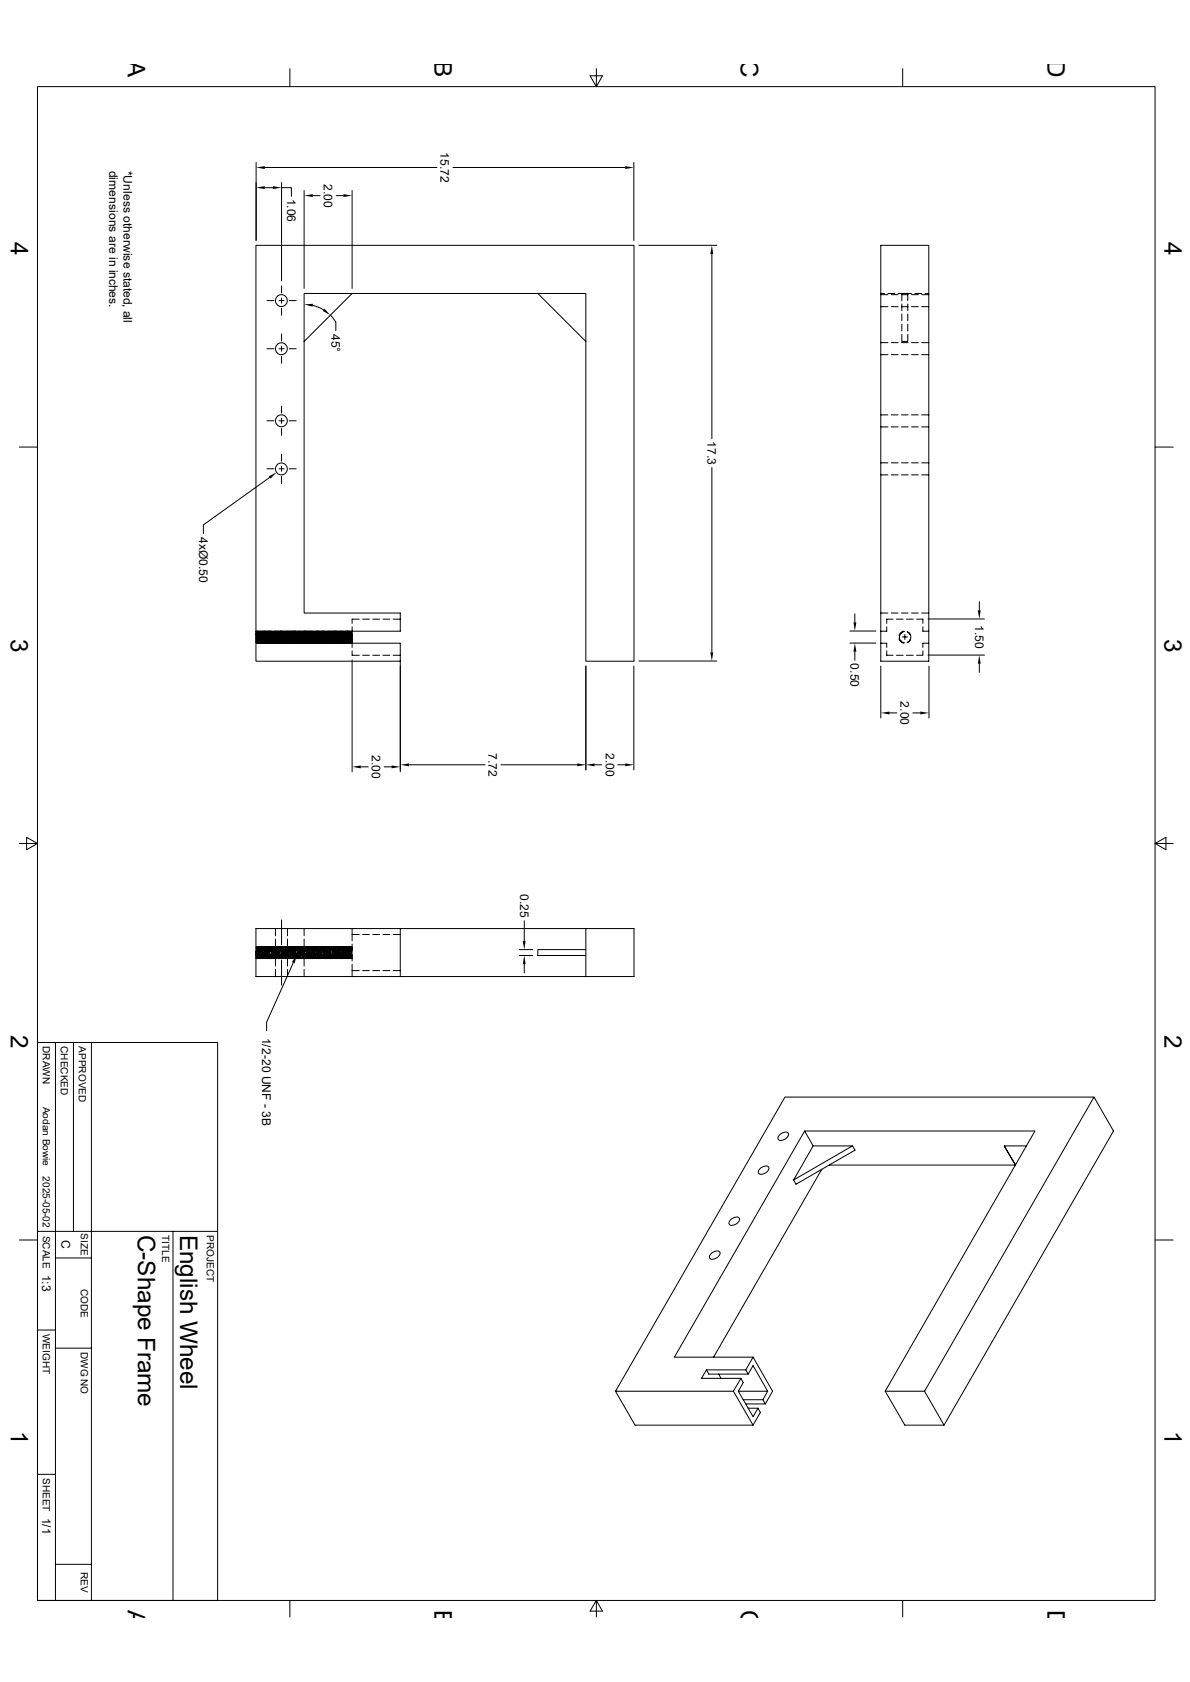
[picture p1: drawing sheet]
<svg xmlns="http://www.w3.org/2000/svg" width="297mm" height="420mm" viewBox="0 0 297 420" stroke-linecap="round" stroke-linejoin="round" font-family="sans-serif">
<defs><g id="words">
<g font-size="6.1">
<text x="31.9" y="15.1" transform="rotate(90 31.9 15.1)">A</text>
<text x="108.4" y="15.1" transform="rotate(90 108.4 15.1)">B</text>
<text x="184.9" y="14.9" transform="rotate(90 184.9 14.9)">C</text>
<text x="261.4" y="14.9" transform="rotate(90 261.4 14.9)">D</text>
<text x="2.7" y="60.5" transform="rotate(90 2.7 60.5)">4</text>
<text x="290.7" y="60.5" transform="rotate(90 290.7 60.5)">4</text>
<text x="2.7" y="159.5" transform="rotate(90 2.7 159.5)">3</text>
<text x="290.7" y="159.5" transform="rotate(90 290.7 159.5)">3</text>
<text x="2.7" y="258.4" transform="rotate(90 2.7 258.4)">2</text>
<text x="290.6" y="258.4" transform="rotate(90 290.6 258.4)">2</text>
<text x="34.4" y="308.4" transform="rotate(90 34.4 308.4)">C-Shape Frame</text>
<text x="45" y="308.4" transform="rotate(90 45 308.4)">English Wheel</text>
<text x="2.7" y="357.4" transform="rotate(90 2.7 357.4)">1</text>
<text x="290.6" y="357.4" transform="rotate(90 290.6 357.4)">1</text>
<text x="184.9" y="402" transform="rotate(90 184.9 402)">C</text>
<text x="261.4" y="402" transform="rotate(90 261.4 402)">D</text>
<text x="31.9" y="402.1" transform="rotate(90 31.9 402.1)">A</text>
<text x="108.4" y="402.1" transform="rotate(90 108.4 402.1)">B</text>
</g>
<g font-size="3">
<text x="110" y="38" transform="rotate(90 110 38)">15.72</text>
<text x="27.2" y="42.6" transform="rotate(90 27.2 42.6)">dimensions are in inches.</text>
<text x="30.8" y="42.6" transform="rotate(90 30.8 42.6)">*Unless otherwise stated, all</text>
<text x="80.9" y="45.9" transform="rotate(90 80.9 45.9)">2.00</text>
<text x="71.7" y="49.6" transform="rotate(90 71.7 49.6)">1.06</text>
<text x="82.8" y="83.4" transform="rotate(90 82.8 83.4)">45°</text>
<text x="176.6" y="110.2" transform="rotate(90 176.6 110.2)">17.3</text>
<text x="49.7" y="134.1" transform="rotate(90 49.7 134.1)">4xØ0.50</text>
<text x="243.4" y="156" transform="rotate(90 243.4 156)">1.50</text>
<text x="212.3" y="165.7" transform="rotate(90 212.3 165.7)">0.50</text>
<text x="224.8" y="175.1" transform="rotate(90 224.8 175.1)">2.00</text>
<text x="92.8" y="188.6" transform="rotate(90 92.8 188.6)">2.00</text>
<text x="122" y="188" transform="rotate(90 122 188)">7.72</text>
<text x="151.2" y="188.1" transform="rotate(90 151.2 188.1)">2.00</text>
<text x="129.8" y="223.3" transform="rotate(90 129.8 223.3)">0.25</text>
<text x="65.4" y="259.1" transform="rotate(90 65.4 259.1)">1/2-20 UNF - 3B</text>
<text x="15.4" y="309.7" transform="rotate(90 15.4 309.7)">C</text>
<text x="10.5" y="318.3" transform="rotate(90 10.5 318.3)">1:3</text>
<text x="10.5" y="378.9" transform="rotate(90 10.5 378.9)">1/1</text>
</g>
<g font-size="2.5">
<text x="10.7" y="261.2" transform="rotate(90 10.7 261.2)">DRAWN</text>
<text x="15.2" y="261.2" transform="rotate(90 15.2 261.2)">CHECKED</text>
<text x="19.7" y="261.2" transform="rotate(90 19.7 261.2)">APPROVED</text>
<text x="10.7" y="276.3" transform="rotate(90 10.7 276.3)">Aodan Bowie</text>
<text x="10.7" y="293.7" transform="rotate(90 10.7 293.7)">2025-05-02</text>
<text x="10.7" y="308.5" transform="rotate(90 10.7 308.5)">SCALE</text>
<text x="20.2" y="308" transform="rotate(90 20.2 308)">SIZE</text>
<text x="40.5" y="308.4" transform="rotate(90 40.5 308.4)">TITLE</text>
<text x="51.6" y="308.4" transform="rotate(90 51.6 308.4)">PROJECT</text>
<text x="20.2" y="321.7" transform="rotate(90 20.2 321.7)">CODE</text>
<text x="10.7" y="333" transform="rotate(90 10.7 333)">WEIGHT</text>
<text x="20.2" y="337.5" transform="rotate(90 20.2 337.5)">DWG NO</text>
<text x="10.7" y="369" transform="rotate(90 10.7 369)">SHEET</text>
<text x="20.2" y="392.5" transform="rotate(90 20.2 392.5)">REV</text>
</g>
</g></defs>
<g fill="none" stroke="#000" stroke-width=".25">
<path d="M72.3 17.1v4.5M147.3 18.9h3.1l-1.6 2.7zM148.8 17.1v4.5M225.3 17.1v4.5M9.4 21.6h278.9v378h-278.9zM63.9 40.6v19.4M66.1 46.9h2M66.1 41.8h43M70.3 46.9h2.4v2.1M70.3 45.6v24.5M75.9 47.6v24.4M78.1 48.9h1.8"/>
<path d="M83.9 48.9h1.8M87.9 47.6v24.4M113.1 41.8h42.9M158.2 40.6v19.4M66.6 75.1h1.8M69.6 75.1h1.3M70.3 71.4v1.8M70.3 74.4v1.3M70.3 77v1.7M72.2 75.1h1.7M78.1 76.2l2.7 1.2M82.5 78.7l.3 .4a3.7 3.7 0 0 1 1 3.4"/>
<path d="M87.9 73.3l-12 12M134.2 73.3l12 12M159.5 61.3h19.4M177.7 63.4v46.2M219.8 61.3h12v103.8h-12zM219.8 73.3h1M219.8 73.6h1.8M219.8 76.6h1.8M221.6 73.3h1.7M222.5 73.6h1.7M222.5 76.6h1.7M224.2 73.3h.9v1.8"/>
<path d="M225 73.6h1.7M225 76.6h1.7M225.1 73.3h1.5M225.1 75.9v1.7M225.1 78.4v1.7M226.6 75.9v1.7M226.6 78.4v1.7M227.5 73.3h-.9v1.8M227.5 73.6h1.7M227.5 76.6h1.7M228.3 73.3h1.7M230 73.6h1.8"/>
<path d="M230 76.6h1.8M230.9 73.3h.9M66.6 87.1h1.8M69.6 87.1h1.3M70.3 83.4v1.8M70.3 86.4v1.3M70.3 89v1.7M72.2 87.1h1.7M219.8 85.6h1.8M219.8 88.6h1.8M222.5 85.6h1.7M222.5 88.6h1.7"/>
<path d="M225 85.6h1.7M225 88.6h1.7M225.1 83.5v1.8h1.5v-1.8M225.1 80.9v1.7M226.6 80.9v1.7M227.5 85.6h1.7M227.5 88.6h1.7M230 85.6h1.8M230 88.6h1.8M4.8 111.6h4.6M66.6 105.1h1.8M66.6 117.1h1.8"/>
<path d="M67.3 119.2l-16.5 11.9v2.1M69.6 105.1h1.3M69.6 117.1h1.3M70.3 101.4v1.8M70.3 104.4v1.3M70.3 107v1.7M70.3 113.4v1.8M70.3 116.4v1.3M70.3 119v1.7M72.2 105.1h1.7M72.2 117.1h1.7M177.7 116.8v46.1"/>
<path d="M219.8 103.6h1.8M219.8 106.6h1.8M219.8 115.6h1.8M219.8 118.6h1.8M222.5 103.6h1.7M222.5 106.6h1.7M222.5 115.6h1.7M222.5 118.6h1.7M225 103.6h1.7M225 106.6h1.7M225 115.6h1.7M225 118.6h1.7"/>
<path d="M227.5 103.6h1.7M227.5 106.6h1.7M227.5 115.6h1.7M227.5 118.6h1.7M230 103.6h1.8M230 106.6h1.8M230 115.6h1.8M230 118.6h1.8M288.3 111.6h4.5M63.9 158.1l.1 2M63.9 157.7h.8M63.9 157.7v-.1l.1 1.5"/>
<path d="M64 157.8v-.2l-.1 1.5M64 158.5l-.1 1.7M64.1 158.6v1.7M64.1 158.2v1.7M64.1 157.8v1.7M64.1 159.6v1v-.6M64.2 158.1l.1 1.7M64.2 158.4v1.7M64.3 158.2l-.1-.6v1.1M64.3 157.7v1.7M64.3 159l.1 1.6v-.1M64.3 158.9l-.1 1.5"/>
<path d="M64.3 158v-.3l.1 1.5M64.4 158.6l-.1 1.7M64.4 157.8l.1 1.7M64.5 159.3l-.1 1.3v-.4M64.5 157.9l-.1 1.7M64.6 158.1v1.7M64.6 158.4l.1-.7v1.1M64.6 159.2l-.1 1.2v-.4M64.6 159.3l.1 1.3 .1-.3M64.6 158.4v-.8l-.1 .9M64.6 157.7h.1M64.7 158.9l-.1 1.5v-.1"/>
<path d="M64.7 158.1v-.4l.1 1.4M64.8 158.9l-.1 1.7M64.8 158.1l.1-.5v1.2M64.9 157.7l-.1 1.7M64.9 159.6l-.1 .8v-.8M64.9 158.3l.1 1.7M64.9 159.7l.1 .9v-.7M65 159.3l-.1 1.1v-.5M65 158.4l.1-.7v1M65 159.3l.1 1.1 .1-.5M65 158.5l-.1-.8v1M65.1 158.7v1.7"/>
<path d="M65.1 157.6l-.4 .1M65.2 157.8v-.2v1.4M65.2 157.9l-.1-.3v1.4M65.2 159.6v.8v-.8M65.2 157.6l.1 .1 .4-.1M65.2 158.7v1.7M65.3 158.1v-.4l-.1 1.4M65.3 159l.1 1.4v-.1M65.4 159.6l-.1 1v-.7M65.4 158.3l-.1 1.7M65.4 158.4v-.7l-.1 1.1M65.4 159.3l.1 1.1v-.4"/>
<path d="M65.4 157.8l.1 1.7M65.5 159l.1 1.6M65.5 158.1l-.1-.5v1.2M65.6 157.8l-.1 1.6M65.6 158.6l.1 1.7M65.7 159.2l-.1 1.4-.1-.3M65.7 158.1v-.4l-.1 1.4M65.7 158.4v-.8l.1 .9M65.7 158.9l.1 1.5v-.1M65.7 158v1.7M65.7 157.6h.1M65.8 157.6l.5 .1"/>
<path d="M65.8 158l.1 1.7M65.8 159.3l.1 1.3v-.4M65.8 158.1l-.1 1.7M65.9 157.8v1.7M65.9 158.2l.1 1.7M66 159l-.1 1.5M66 158.5l.1 1.7M66 158.2l.1-.6v1.1M66 157.6v1.7M66.1 158.4v1.7M66.1 158.5l-.1 1.6M66.2 159.6v1l.1-.7"/>
<path d="M66.2 157.9l.1 1.7M66.2 158.2l-.1 1.6M66.3 157.7v-.1l.1 1.5M66.3 158.6l-.1 1.7M66.3 158.2v1.7M66.4 158.8l-.1 1.6 .2 .2M66.4 158.6l.1 1.7M66.4 157.8v-.2l-.1 1.5M66.4 157.9l.1-.2v1.6M66.5 158.5l-.1 1.7M66.5 159.6v1l-.1-.6M66.5 157.9l.1 1.7"/>
<path d="M66.6 158.4v2l.1-1.3M66.7 157.7l.1 1.7M66.7 158.2l-.1-.6v1.1M66.7 159l.1 1.6v-.1M66.7 158.3l.1-.6v1.2M66.8 158.8l-.1 1.6M66.8 158v-.3l.1 1.5M66.9 159.3l-.1 1.3v-.4M66.9 157.9l-.1 1.7M66.9 157.6l-.6 .1M66.9 157.6h.1M67 158.1v1.7"/>
<path d="M67 159.5l-.1 .9-.1-.7M67 157.6l1 .1M67 158.4v-.8l-.1 .9M67.1 159.3v1.3v-.3M67.1 159.2l-.1 1.2v-.4M67.1 158.3v-.6l.1 1.1M67.1 158.5v-.8l-.1 .9M67.1 159.4l.1 1 .1-.5M67.2 158.1v-.5l.1 1.2M67.2 158.9l-.1 1.7M67.3 157.7l-.1 1.7M67.3 158.3l.1 1.7"/>
<path d="M67.3 159.7l.1 .9v-.7M67.4 159.6l-.1 .8-.1-.7M67.4 158.2v-.5l-.1 1.3M67.4 159l.1 1.4 .1-.2M67.5 158.5l-.1-.8v1M67.5 158.7l-.1 1.7M67.5 159.3l.1 1.1v-.5M67.6 157.8v-.2v1.4M67.6 157.9l-.1-.3v1.4M67.6 158.7v1.7M67.7 157.9l-.1-.2v1.6M67.7 158.7l.1 1.7"/>
<path d="M67.8 159.6l-.1 1v-.7M67.8 158.3l-.1 1.7M67.8 158.2l-.1-.5v1.3M67.8 159l.1 1.4v-.2M67.9 157.8v1.7M67.9 158.1v-.5l-.1 1.2M67.9 159l.1 1.6M67.9 158v1.7M67.9 157.7h.1M68 158.3l.1 1.7M68.1 158.4l.1-.8v.9M68.1 159.2l-.1 1.4-.1-.3"/>
<path d="M68.1 157.8l-.2 1.6M68.1 158.6l.1 1.7M68.1 157.6h.1M68.1 157.6l-.1 .1M68.2 158l-.1 1.7M68.2 158l.1 1.7M68.2 159.3l.1 1.3v-.4M68.2 158.4v1.6M68.2 157.6l.1 .1 .1-.1M68.3 158l.1 1.7M68.3 158l-.1 1.7M68.4 159l-.1 1.5"/>
<path d="M68.4 157.6v1.7M68.4 158.3l.1 1.7M68.5 158.2v-.6l-.1 2.8M68.5 157.6l.1 .1 .1-.1M68.5 158.4v1.7l.1-1.7M68.5 157.9l.1-.2 .1 1.6M68.6 159.6v1l.1-.7M68.7 158.6l-.1 1.7M68.7 157.9v1.7M68.7 157.7v-.1l.1 1.5M68.7 157.6h.1M68.8 157.8l-.1-.2v1.5"/>
<path d="M68.8 159l-.1 1.4v-.2M68.8 157.6l.1 .1 .1-.1M68.8 158.6l.1 1.7M68.8 158.2l.1-.5v1.3M68.9 158.7l-.1 1.7M68.9 157.9l.1-.2v1.6M69 159.6l-.1 1-.1-.6M69 158.4v1.7M69 157.6h.1M69.1 157.7l.1 1.7M69.1 159l.1 1.6v-.1M69.1 158.2l-.1-.6v1.1"/>
<path d="M69.1 159.4l-.1 1v-.6M69.1 157.6l.1 .1 .7-.1M69.1 158.5l.1-.8v.9M69.2 159.1l-.1 1.3-.1-.3M69.2 158.2l.1-.5v1.2M69.3 159.5v.9l.1-.6M69.3 159.3l-.1 1.3v-.4M69.3 157.9v1.7M69.4 158.1v1.7M69.4 158.4v-.8l-.1 .9M69.5 159.3v1.3l.1-.3M69.5 159.5l-.1 .9-.1-.6"/>
<path d="M69.5 158.3v-.6l-.1 1.2M69.6 158.9l-.1 1.7M69.6 159.1v1.3v-.3M69.6 158.1v-.5l.1 1.2M69.6 158.6v-.9l-.1 .9M69.6 157.7v1.7M69.6 159.4l.1 1 .1-.6M69.7 158.3l.1 1.7M69.7 159.7l.1 .9v-.7M69.8 158.8l.1 1.6M69.8 157.9v-.2l-.1 1.6M69.9 158.2l-.1-.5v1.3"/>
<path d="M69.9 157.8l.1-.2 .1 1.4M69.9 158.7l-.1 1.7M69.9 159.1l.1 1.3v-.3M69.9 157.6h.1M70 158.7l.1 1.7M70 157.9l-.1-.3-.1 1.4M70 157.6l.1 .1 .1-.1M70.1 157.9l-.1 1.7M70.1 158.4l.1 1.7M70.2 159.6l-.1 1v-.7M70.2 158.3l-.1 1.7M70.2 157.9l-.1-.2v1.6"/>
<path d="M70.2 158.7l.1 1.7M70.2 157.6h.1M70.3 157.8v1.7M70.3 157.6l.1 .1 .7-.1M70.3 158.1v-.5l-.1 1.2M70.3 158.3v1.6M70.4 159v1.6M70.4 158v1.6M70.4 159.2v1.4v-.3M70.5 158v1.7l-.1-1.6M70.6 158.5l-.1-.9 .1 2.5M70.6 158l.1 1.7"/>
<path d="M70.6 159.3l.1 1.3v-.4M70.6 158.6l-.1 1.7M70.7 157.8v1.6M70.7 158.3v1.7M70.8 158v1.7M70.8 158.2l.1-.6 .1 1.1M70.8 159l-.1 1.5M70.8 157.6l-.1 1.7M70.9 158.4l.1 1.7M70.9 158.1l.1-.4v1.3M70.9 159l-.1 1.4v-.2M71 158.7l-.1 1.7"/>
<path d="M71 157.8l.1 1.5M71.1 158.6l-.1 1.7M71.1 157.7l.1-.1v1.5M71.1 157.6h.1M71.2 159.3l-.2 1.3v-1M71.2 157.6l.1 .1M71.2 157.8v-.2l-.1 1.5M71.2 158.5l.1-.8v1M71.2 158.6l.1 1.7M71.2 157.7h.1M71.3 159l-.1 1.4v-.2M71.3 158.2v-.5l.1 1.3"/>
<path d="M71.3 159.6v1l-.1-.6M71.4 159.6v.8l.1-.7M71.4 158.4v1.7M71.4 157.6h.1M71.4 157.6l-.1 .1M71.5 158.2l-.1-.6v1.1M71.5 157.7v2.7v-.5M71.5 159l.1 1.6v-.1M71.5 157.6l.1 .1 .1-.1M71.6 158.5l.1-.8v1M71.6 159.2l.1 1.2 .1-.4M71.6 158.4l-.1-.7v1.1"/>
<path d="M71.7 159.3l-.1 1.3v-.4M71.7 157.9l-.1 1.7M71.8 158.1v2.3v-.9M71.8 157.6l.1 .1 .2-.1M71.8 159.3l.1 1.3 .1-.3M71.8 158.4v-.8l-.1 .9M71.9 158v-.3l-.1 1.5M71.9 158.8l.2 1.6M72 158.9l-.1 1.7M72 158.1l.1-.5v1.2M72 158.3l-.1-.6v1.2M72 159.2l.1 1.2v-.3"/>
<path d="M72.1 157.7l-.1 1.7M72.1 157.6h.1M72.1 157.6l.1 .1 1-.1M72.1 158.3l.1 1.7M72.1 159.7l.1 .9v-.7M72.1 157.8v1.7M72.2 158.5l.1 1.7M72.3 157.9v-.2l-.1 1.5M72.3 158.7v1.7M72.3 158.8l.1 1.6M72.3 157.8l.1-.2v1.4M72.3 157.9v-.3v1.4"/>
<path d="M72.4 158.7l.1 1.7M72.4 158.2l-.1 1.7M72.5 157.9v1.7M72.5 158.2l.1 1.7M72.6 159.6l-.1 1v-.7M72.6 158.3l-.1 1.7M72.6 158.5l.1 1.6M72.6 157.8l.1 1.7M72.7 159l.2 1.6M72.7 158.1v-.5l-.1 1.2M72.7 158.5l-.1 1.7M72.8 157.8l.1 1.7"/>
<path d="M72.8 158.2l-.1 1.7M72.9 159.2l-.1 1.4v-.3M72.9 158.4v-.8l.1 .9M72.9 158.1v1.7M72.9 158v1.7M73 158.9l-.1 1.5v-.1M73 158l.1 1.7M73 159.3l.1 1.3v-.4M73 158l.1-.3 .1 1.4M73.1 158.6l-.1 1.7M73.2 157.8v1.6M73.2 159l-.1 1.5"/>
<path d="M73.2 158.2l.1-.6 .1 1.1M73.2 157.6v1.7M73.2 157.6h.1M73.3 158.4l.1 1.7M73.3 159.2l-.1 1.2v-.4M73.3 157.6l1 .1M73.3 158.4l.1-.7v1.1M73.4 159.6v1l.1-.7M73.4 158.9l-.1 1.5v-.1M73.5 158.6l-.1 1.7M73.5 157.7v-.1l.1 1.5M73.6 159.6l-.1 .8-.1-.8"/>
<path d="M73.6 157.8v-.2l-.1 1.5-.1-1.4v.4M73.7 158.6v1.7M73.7 159.3l-.1 1.1v-.5M73.7 159.6v1v-.6M73.7 159.3l.1 1.1 .1-.5M73.8 158.4v1.7M73.8 159.6l.1 .8 .1-.8M73.9 158.2l-.1-.6v1.1l-.1-1-.1 1M73.9 157.7l.1 1.7M73.9 159l.1 1.6v-.1M74 158.1v-.4l-.1 1.4M74 158.9l.1 1.5v-.1"/>
<path d="M74.1 159.3l-.1 1.3v-.4M74.1 157.9l-.1 1.7M74.1 158.4l-.1-.7v1.1M74.1 159.3l.1 1.1 .1-.4M74.2 158.1l.1 1.7M74.3 158.4l-.1-.8-.1 .9M74.3 157.7l-.1 1.7M74.3 158.6v2v-1.3M74.4 158.9l-.1 1.7M74.4 158.9l.1 1.5v-.1M74.4 157.6h.1M74.4 157.6l-.1 .1"/>
<path d="M74.5 157.7l-.1 1.7M74.5 157.6v.1l.3-.1M74.5 158.8l-.1-1.2-.1 1.5M74.5 158.3l.1 1.7M74.5 159.7l.1 .9v-.7M74.5 158.1v1.7M74.6 158.2l.1 1.7M74.6 157.8l-.1 1.7M74.7 158.7v1.7M74.7 158.5l.1 1.7M74.8 157.8v-.2v1.4M74.8 157.9l-.1-.3v1.4"/>
<path d="M74.8 158.7v1.7M74.8 158.5v1.6M74.8 157.6l.1 .1 .1-.1M74.9 157.9v2.7v-.7M74.9 158.2l-.1 1.7M75 158.3l-.1 1.7M75 158.2l.1 1.7M75.1 157.8v1.7M75.1 157.6l.1 .1 .2-.1M75.1 158.8l-.1 1.6M75.1 159l.1 1.6M75.1 158.1v-.5l-.1 1.2"/>
<path d="M75.1 157.9l.1-.2v2.9l-.1-.3M75.2 158.5l-.1 1.7M75.3 158.4l.1-.8v.9M75.3 157.9l.1 1.6M75.4 158l-.1 1.7M75.4 157.6h.1M75.4 158l.1 1.7M75.4 159.1l-.1 1.3v-.3M75.4 157.6l.5 .1M75.4 159.3l.1 1.3v-.4M75.4 158.3l.1-.6-.1 2.7M75.5 158l.1-.3v1.5"/>
<path d="M75.6 159l-.1 1.5M75.6 157.6v1.7M75.6 158.2l.1-.6v1.1M75.7 158.4v1.7M75.7 159.5l-.1 .9v-.7M75.8 159.6v1l.1-.7M75.8 159.2l-.1 1.2-.1-.4M75.8 158.4l.1-.7v1.1M75.8 158.5v-.8l-.1 1M75.9 158.6l-.1 1.7M75.9 159.4v1v-.5M75.9 157.7v-.1l.1 1.5"/>
<path d="M76 157.8v-.2l-.1 1.5M76 158.6l.1 1.7M76.1 159.6l-.1 .8-.1-.7M76.1 158.2v-.5l-.1 1.3M76.2 159.6l-.1 1-.1-.6M76.2 159v1.4v-.2M76.2 158.5v-.8l-.1 1M76.2 158.4v1.7M76.2 159.3l.1 1.1v-.5M76.3 157.7l.1 1.7M76.3 158.2l-.1-.6v1.1M76.3 159l.1 1.6v-.1"/>
<path d="M76.4 157.8l-.1 1.5M76.4 158.7l.1 1.7M76.5 159.3v1.3l-.1-.4M76.5 157.9v1.7M76.5 158.1v-.4l-.1 1.3M76.5 159l.1 1.4v-.2M76.5 157.6l-.6 .1M76.5 157.6h.1M76.6 158.1v1.7M76.6 157.6l.1 .1 1-.1M76.6 158.4v-.8l-.1 .9M76.6 158v1.7"/>
<path d="M76.7 159.3v1.3l.1-.3M76.7 158.3l.1 1.7M76.8 158.9l-.1 1.7M76.8 157.8l-.1 1.6M76.8 158.1v-.5l.1 1.2M76.8 158.6l.1 1.7M76.9 157.7l-.1 1.7M76.9 158.3l.1 1.7M76.9 159.7l.1 .9v-.7M76.9 158.4v1.7M77 158.1v1.7M77 158v1.7"/>
<path d="M77.1 158.3l.1 1.7M77.1 158.7l-.1 1.7M77.2 157.8v-.2l.1 1.4M77.2 157.9l-.1-.3-.1 1.4M77.3 157.9v-.2v1.6M77.3 158.4l-.1 1.7M77.4 159.6l-.1 1v-.7M77.4 158.3l-.1 1.7M77.4 157.9v1.7M77.5 157.8v1.7M77.5 158.1v-.5l-.1 1.2M77.5 158.2l.1-.5v1.3"/>
<path d="M77.5 159l-.1 1.4v-.3M77.6 159v1.6M77.6 158.7l-.1 1.7M77.6 159.2v1.4v-.3M77.6 157.9v-.2l.1 1.6M77.7 158.4l.1-.8v.9M77.7 158v1.7M77.7 157.6h.1M77.8 159.4l-.1 1v-.6M77.8 157.6l.1 .1 .2-.1M77.8 158l.1 1.7M77.8 159.3l.1 1.3v-.4"/>
<path d="M77.8 158.6l.1-.9v.9M77.9 159.1l-.1 1.3v-.3M77.9 158.3v-.6l.1 1.2M78 159.5v.9l.1-.9M78 158.2l.1-.6v1.1M78 159l-.1 1.5M78 157.6l-.1 1.7M78.1 158.4v1.7M78.1 157.6l.1 .1 .1-.1M78.2 159.6v1l.1-.7M78.2 159.1l.1 1.3 .1-.3M78.2 158.2l-.1-.5v1.2"/>
<path d="M78.3 158.6l-.1 1.7M78.3 157.7l.1-.1v1.5M78.3 158.6l-.1-.9v.9M78.3 159.4l.1 1v-.6M78.4 157.6h.1M78.4 157.8v-.2l-.1 1.5M78.4 157.6l.1 .1 .2-.1M78.4 158.6l.1 1.7M78.5 157.9v-.2l-.1 1.6M78.5 159.6v1l-.1-.6M78.6 158.4v1.7M78.6 158.2l-.1-.5v1.3"/>
<path d="M78.6 159l.1 1.4v-.3M78.7 157.6h.1M78.7 157.7l.1 1.6M78.7 159l.1 1.6v-.1M78.7 158.2l-.1-.6v2.8M78.7 157.6l.1 .1 .7-.1M78.7 157.9v1.7M78.8 158.4l.1 1.7M78.9 157.9v-.2l-.1 1.6M78.9 159.3l-.1 1.3v-.4M78.9 157.9l-.1 1.7M78.9 158.7l.1 1.7"/>
<path d="M79 158.1v1.7M79 158.4v-.8l-.1 .9M79 158.3v1.7M79.1 159.3v1.3l.1-.3M79.1 158l-.1 1.7M79.1 158.1l.1 1.7M79.2 158.9l-.1 1.7M79.2 158.1v-.5l.1 1.2M79.2 158.4v1.7M79.2 157.7v1.7M79.3 158.3l.1 1.7M79.3 159.6l.1 1v-.7"/>
<path d="M79.3 158.6l-.1 1.7M79.4 157.8l.1 1.6M79.4 158.3l-.1 1.7M79.5 158.7v1.7M79.5 158v1.7M79.5 157.8l.1-.2 .1 1.4M79.5 157.6h.1M79.6 158.7l.1 1.7M79.6 157.9l-.1-.3v1.4M79.6 159l-.1 1.4v-.2M79.6 157.6l.1 .1 .1-.1M79.6 158.1l.1-.4 .1 1.3"/>
<path d="M79.7 158.7l-.1 1.7M79.7 157.8l.1 2.6v-.5M79.8 159.6v1l-.1-.7M79.8 158.3l-.1 1.7M79.8 157.8l.1 1.7M79.8 157.6h.1M79.9 157.6l.1 .1 .7-.1M79.9 158.1v-.5l-.1 1.2M79.9 158.5l.1-.8v1M80 158.9l.1 1.7M80 159l-.1 1.4v-.2M80 158.2l.1-.5v1.3"/>
<path d="M80.1 159.2l-.1 1.4v-.3M80.1 159.6v.8l.1-.7M80.1 158.4v-.8l.1 .9M80.1 158v1.7M80.1 159.9l.1 .5v-1.1l.1 1.3v-.4M80.2 158l.1 1.7M80.3 158.5v-.8l.1 1M80.3 158.3v-.6l-.1 1.1M80.3 159.2l.1 1.2 .1-.4M80.4 159l-.1 1.5M80.4 158.2l.1-.6 .1 1.1M80.4 157.6l-.1 1.7"/>
<path d="M80.4 159.5l.1 .9 .1-.7M80.5 158.4l.1 1.7M80.6 159.6v1l.1-.7M80.6 158v-.3l-.1 1.5M80.7 158.6l-.1 1.7M80.7 158.3l-.1-.6 .1 2.7M80.7 157.7v-.1l.1 1.5M80.7 157.6h.1M80.8 157.6l.1 .1 .1-.1M80.8 157.8v-.2v2.8l.1-.3M80.9 158.6v1.7M80.9 157.9l-.1 1.7"/>
<path d="M80.9 159.6v1v-.6M80.9 158.5l.1 1.7M81 157.9l-.1-.2v1.5M81 158.4v1.7M81 158.8l.1 1.6M81 157.6h.1M81.1 158.2l-.1-.6v1.1M81.1 157.6l.1 .1 .2-.1M81.1 157.7l.1 1.6M81.1 159l.1 1.6v-.1M81.1 158.2v1.7M81.2 158.2l.1 1.6"/>
<path d="M81.2 157.9v1.7M81.3 159.3l-.1 1.3v-.4M81.3 157.9l-.1 1.7M81.4 158.1v1.7M81.4 158.5v1.7M81.4 157.6l.4 .1M81.4 159.3l.1 1.3 .1-.3M81.4 158.4v-.8v2.5M81.5 158.2l-.1 1.7M81.5 157.8l.1 1.7M81.6 158.9l-.1 1.7M81.6 158.1l.1 1.7"/>
<path d="M81.6 158.1l.1-.5-.1 2.8v-.1M81.7 157.7l-.1 1.7M81.7 158.3l.1 1.7M81.7 159.6l.1 1v-.7M81.7 158.1l.1-.4v1.4M81.8 158.6l-.1 1.7M81.8 157.7h.1M81.8 157.7l.2 1.7M81.9 158.7v1.7M82 157.8v-.2v1.4M82 157.9l-.1-.3v1.4M82 158.7l.1 1.7"/>
<path d="M82 159.3l-.1 1.1v-.4M82 158.4l.1-.7v1.1M82.1 159l-.1 1.4v-.1M82.1 158.1l.1-.4v1.4M82.2 159.6l-.1 1v-.7M82.2 158.3l-.1 1.7M82.3 157.8v1.6M82.3 158.7l.1-1 .1 1M82.3 159.6l-.1 .8v-.8M82.3 158.9l.1 1.7M82.3 158.1v-.5l-.1 1.2M82.4 159.3l-.1 1.1v-.5"/>
<path d="M82.5 158.4v-.8l.1 .9M82.5 158v1.7M82.5 159.9v.5v-1.2l-.1 1.4-.1-.3M82.5 159.6l.1 .8 .1-.8M82.6 158l.1 1.7M82.6 159.3l.1 1.3v-.4M82.7 158.9l.1 1.5v-.1M82.7 158.1v-.4l-.1 1.4M82.8 159l-.1 1.5M82.8 158.4v-.7l-.1 1.1M82.8 158.2l.1-.6v1.1M82.8 157.6v1.7"/>
<path d="M82.8 159.2l.1 1.2v-.4M82.8 157.6l-1 .1M82.8 157.6h.1M82.9 158.4v1.7M82.9 157.6l.1 .1 1-.1M83 159.6v1l.1-.7M83 157.8l-.1 1.7M83 158.6l.1 1.7M83.1 157.7v-.1l.1 1.5M83.1 158.6l-.1 1.7M83.1 158v-.3l-.1 1.4M83.1 158.9l.1 1.5"/>
<path d="M83.2 158.6l.1 1.7M83.2 157.8v-.2l-.1 1.5M83.2 158.1v1.7M83.3 158.2l.1 1.7M83.4 159.6l-.1 1-.1-.6M83.4 157.8l-.1 1.7M83.4 158.5l.1 1.7M83.4 158.4v1.7M83.5 157.7l.1 1.6M83.5 158.2l-.1-.6v1.1M83.5 159l.1 1.6v-.1M83.5 158.5l-.1 1.6"/>
<path d="M83.6 158.2v1.7M83.6 157.9l.1 1.7M83.7 159.3v1.3l-.1-.4M83.7 157.9v1.7M83.7 158.2l.1 1.7M83.8 158.1v1.7M83.8 158.4v-.8l-.1 .9M83.8 158.8l-.1 1.6M83.9 159.3v1.3v-.3M83.9 158v-.3v1.5M83.9 158.5l-.1 1.7M84 158.1v-.5l.1 1.2"/>
<path d="M84 158.9l-.1 1.7M84 157.8v1.7M84 157.6h.1M84.1 157.7l-.1 1.7M84.1 159.2l-.1 1.2v-.3M84.1 157.6l.1 .1 .5-.1M84.1 159.6l.1 1v-.7M84.2 158.9l-.1 1.5M84.2 158.9v-1.2v2.3M84.2 158v-.3l.1 1.5M84.3 158.7l-.1 1.7M84.4 157.8v-.2l.1 1.4"/>
<path d="M84.4 157.9l-.1-.3v1.4M84.4 159.5l-.1 .9v-.7M84.4 158.7l.1 1.7M84.5 159.2l-.1 1.2v-.4M84.5 158.4v-.7l.1 1.1M84.5 159.3l.1 1.1 .1-.5M84.5 158.5v-.8l-.1 1M84.6 159.6l-.1 1v-.7M84.6 158.3l-.1 1.7M84.7 157.8v1.6M84.7 158.1v-.5l-.1 1.2M84.7 157.6l.4 .1"/>
<path d="M84.8 158.9v1.7M84.8 159.6l-.1 .8v-.8M84.8 158.2v-.5l-.1 1.3M84.8 159l.1 1.4 .1-.2M84.9 158.4l.1-.8v.9M84.9 159.2l-.1 1.4v-.3M84.9 158.5l-.1-.8v1M84.9 159.3l.1 1.1v-.5M85 158l-.1 1.7M85 158l.1 1.7M85.1 157.8v2.8v-.4M85.1 157.7h.1"/>
<path d="M85.1 158.7l.1 1.7M85.1 157.7l.2-.1 .2 .1M85.2 158.1l-.1-.4v1.3M85.2 157.6v1.7M85.3 158.2v-.6v1.1M85.3 158.4v1.7M85.3 158v1.7M85.4 159.6v1l.1-.7M85.4 158.3l.1 1.7M85.5 158.6l-.1 1.7M85.5 157.8l-.1 1.6M85.5 157.7l.1-.1v1.5"/>
<path d="M85.5 158.6l.1 1.7M85.6 157.8v-.2l-.1 1.5M85.6 158.6l.1 1.7M85.6 158.4v1.7M85.7 157.9l.1 1.7M85.7 158.1l-.1 1.7M85.8 159.6l-.1 1-.1-.6M85.8 158.2l.1 1.7M85.9 158.4l-.1 1.7M85.9 157.7l.1 1.6M85.9 159l.1 1.6v-.1M85.9 158.2v-.6l-.1 1.1"/>
<path d="M85.9 158.7v1.7M85.9 157.9l.1-.2 .1 1.6M86 158.4l-.1 1.7M86.1 157.9v1.7M86.1 159.3l-.1 1.3v-.4M86.1 157.6l-.6 .1M86.1 157.6h.1M86.2 158.1v1.7M86.2 159.1l-.1 1.3v-.3M86.2 157.6l.1 .1 1-.1M86.2 158.4v-.8l-.1 .9M86.2 158.2l.1-.5 .1 1.3"/>
<path d="M86.3 159.3v1.3l.1-.3M86.3 158.8l-.1 1.6M86.3 157.9l.1-.2v1.6M86.4 158.9l-.1 1.7M86.4 158.1v-.5l.1 1.2M86.5 157.7l-.1 1.7M86.5 159.4l-.1 1v-.6M86.5 158.3l.1 1.7M86.5 159.6l.1 1 .1-.7M86.5 158.6l.1-.9v.9M86.6 159.1l-.1 1.3v-.3M86.6 158.3l.1-.6v1.2"/>
<path d="M86.7 159.4v1l.1-.6M86.7 157.8l.1-.2 .1 1.4M86.7 158.7v1.7M86.8 157.9l-.1-.3v1.4M86.8 158.7l.1 1.7M86.9 159.5l-.1 .9-.1-.7M86.9 158.2v-.5l-.1 1.2M87 159.1v1.3v-.3M87 159.6v1l-.1-.7M87 158.3v1.7M87 158.5v-.8l-.1 .9M87 159.4l.1 1 .1-.6"/>
<path d="M87.1 157.8v1.6M87.1 158.1v-.5l-.1 1.2M87.2 158.9v1.7M87.2 157.9v-.2l-.1 1.6M87.2 159.2v1.4v-.3M87.2 158.7l.1 1.7M87.3 158.4v-.8l.1 .9M87.3 158.2l-.1-.5v1.3M87.3 158v1.7M87.3 159l.1 1.4v-.2M87.3 157.6h.1M87.4 157.6l.5 .1"/>
<path d="M87.4 158l.1 1.7M87.4 159.3l.1 1.3v-.4M87.5 157.9l-.1 1.7M87.5 158.4l.1 1.7M87.6 157.9l-.1-.2v1.6M87.6 158.2l.1-.6 .1 1.1M87.6 159l-.1 1.5M87.6 157.6l-.1 1.7M87.6 158.7l.1 1.7M87.7 158.4l.1 1.7M87.7 158.3v1.7M87.8 159.6v1l.1-.8"/>
<path d="M87.8 158l.1 2.1M87.8 158v1.7M87.9 158.4l-.1 1.9M87.9 157.6h12v-4.5h-24v-79.8h70.3v91.8h12v-103.8h-94.3v103.8h36M87.9 156.5v5.2M89.7 154.6h-1.8v1.1M90.5 154.6h1.7M93 154.6h1.7M95.6 154.6h1.7M98.1 154.6h1.8M212.1 157.6h6.5M213.4 153.2v2.2"/>
<path d="M219.8 153.1h1.8M221.3 156.5v1.1h-1.5M222.5 153.1h1.7M222.9 154.6h-1.6v1.1M223.7 154.6h1.7M224.4 159.5l.5 .8 .7 .3M225 153.1h1.7M225.2 159h1.3M225.6 157.6l-.6 .2-.6 .9M225.7 157.7a1.41 1.41 0 0 0-1.2 1.4 1.41 1.41 0 0 0 1.2 1.4M225.8 158.4v1.3M226.2 154.6h1.7"/>
<path d="M226.4 157.7l.3 .2a1.43 1.43 0 0 1 .5 1.9M226.5 157.8l.7 .6M227.2 159.8l-.8 .7M227.2 159.8l-.7 .6M227.2 158.4h.1M227.5 153.1h1.7M228.8 154.6h1.5v1.1M230 153.1h1.8M230.3 156.5v1.1h1.5M231.6 154.6h14.1M244.4 150.2v2.2M63.9 160.5l.2 .1 .2-.2 .1 .2 .2-.2 .1 .2"/>
<path d="M64.7 160.6h.1M65.2 160.4l-.2 .2-.2-.2-.1 .2M65.2 160.4l.1 .2 .1-.2 .2 .2 .2-.2 .1 .2M65.9 160.6h.1M66.3 160.4l-.1 .2-.2-.2-.1 .2M66.7 160.4l.1 .2M66.7 160.4l-.2 .2M66.8 160.6h.1M66.8 160.6l.1-.2 .2 .2 .1-.2 .2 .2 .5-.2 .1 .2M68 160.6h.1M68.4 160.4l-.4 .2M68.4 160.4l.2 .2 .2-.2"/>
<path d="M68.8 160.4l.4 .2M69.2 160.6h.1M69.6 160.4l.2 .2 .1-.2M69.6 160.4l-.1 .2-.2-.2-.1 .2M69.9 160.4h.1M70 160.4l.1 .2M70.1 160.6h.1M70.2 160.4l-.1 .2M70.2 160.4h.1M70.3 160.4l.1 .2 .5-.2 .1 .2M71 160.6h.1M71 160.6l.1-.2 .2 .2"/>
<path d="M71.3 160.6h.1M71.3 160.6l.1-.2 .2 .2 .2-.2 .1 .2M71.9 160.6l.1-.2 .2 .2M72.2 160.6h.1M72.4 160.4l.1 .2M72.4 160.4l-.2 .2M72.5 160.6h.1M72.9 160.4l.2 .2 .1-.2M72.9 160.4l-.1 .2-.2-.2-.1 .2M73.2 160.4h.1M73.3 160.4l.1 .2 .2-.2M73.6 160.4l.1 .2 .5-.2 .1 .2"/>
<path d="M74.3 160.6h.1M74.8 160.4l-.2 .2-.2-.2-.1 .2M74.8 160.4l.1 .2 .1-.2M75 160.4l.2 .2 .2-.2 .1 .2M75.5 160.6h.1M76.2 160.4l.2 .2 .1-.2M76.2 160.4l-.1 .2-.5-.2-.1 .2M76.5 160.4h.1M76.6 160.4l.1 .2M76.9 160.4l.1 .2 .1-.2M76.9 160.4l-.2 .2M77.1 160.4l.1-1.7 .1 1.7"/>
<path d="M77.1 160.4l.2 .2 .2-.2M77.5 160.4l.1 .2M77.6 160.6h.1M78.6 160.4l-.1 .2-.1-.2-.2 .2-.5-.2-.1 .2M78.6 160.4l.2 .2M78.8 160.6h.1M79 160.4l.1 .2M79 160.4l-.2 .2M79.8 160.4l-.1 .2-.5-.2-.1 .2M79.8 160.4h.1M79.9 160.4l.1 .2 .2-.2M80.2 160.4l.1 .2 .2-.2 .1 .2"/>
<path d="M80.6 160.6h.1M80.6 160.6l.1-.2 .2 .2M80.9 160.6h.1M81.1 160.4l.4 .2M81.1 160.4l-.2 .2M81.5 160.6l.1-.2 .2 .2M81.8 160.6h.1M81.8 160.6l.1-.2 .2 .2M82.1 160.6h.1M82.1 160.6l.1-.2 .2 .2 .5-.2 .1 .2M83 160.6h.1M83.5 160.4l.1 .2 .2-.2 .1 .2"/>
<path d="M83.5 160.4l-.1 .2-.3-.2v.2M83.9 160.6h.1M83.9 160.6l.1-.2 .2 .2 .1-.2 .2 .2 .5-.2 .1 .2M85.1 160.6h.1M85.3 160.3v.1l-.1-1.4-.1 1.5M86.2 160.4l-.2 .2-.1-.2-.2 .2-.5-.2-.1 .2M86.2 160.4l.1 .2M86.3 160.6h.1M86.4 160.6v-.2l.2 .2 .5-.2 .1 .2M87.2 160.6h.1M87.3 160.4l.2 .2 .1-.2 .2 .2h12.1v32.1M87.3 160.4l-.1 .2"/>
<path d="M87.9 164.8v27.9M87.9 162.5v1.1h1.8M87.9 160.5l-.1 .1M90.5 163.6h1.7M93 163.6h1.7M95.6 163.6h1.7M98.1 163.6h1.8M146.2 166.3v25.9M158.2 166.3v25.9M159.5 165.1h19.4M212.1 160.6h6.5M213.4 162.7v2.2"/>
<path d="M219.8 166.3v13M219.8 160.6h1.5v1.1M221.3 162.5v1.1h1.6M222 178h1.9M223.7 163.6h1.7M225 160.1h.1M226.2 163.6h1.7M227.8 178h1.9M230.3 162.5v1.1h-1.5M231.6 163.6h14.1M231.8 160.6h-1.5v1.1M231.9 166.3v13"/>
<path d="M244.4 165.7v2.2M90 191.5h1.9M95.9 191.5h1.8M102.1 191h19M125.1 191h19M148.4 191h1.8M154.2 191h1.8M4.8 210.6h4.6M6.6 209.1l2.8 1.5-2.8 1.6zM288.3 210.6l2.7-1.5v3.1zM288.3 210.6h4.5M63.9 237.5l.1 1.7"/>
<path d="M63.9 239.2h.1M63.9 237h.1M63.9 239.4h.1M63.9 236.5h.1M64 237.2l-.1 1.6M64 239.2h.1M64 236.3h.1M64 236.3l-.1 .2M64 239.2l-.1 .2M64.1 236.4v1.7M64.1 239.2v.2l.2-.2M64.1 236.3v.2l.2-.2"/>
<path d="M64.1 236.6v1.7M64.2 237.2l.1 1.7M64.3 238.1l-.1 1.3v-.5M64.3 239.2h.1M64.3 236.3h.1M64.3 239.2l.2 .2 .5-.2 .1 .2M64.3 236.3l.4 .2M64.4 237.1l-.1-.8v.9M64.4 237l-.1 1.7M64.4 238l.1 1.4v-.3M64.5 236.9l.1 1.6M64.6 236.5v1.7"/>
<path d="M64.7 237l.1 1.7M64.7 237.4l-.1 1.6M64.7 236.5l.1 1.7M64.9 237.4l-.1 1.7M64.9 236.6v-.3l.1 1.4M65 236.9l.1-.4v1.3M65 237.7l-.1 1.5v-.2M65.1 239.4h.1M65.1 239.4l.1-.2 .2 .2M65.2 238.4l-.1 1v-.8M65.2 236.3l-.1 .2-.2-.2-.2 .2M65.2 236.3h.1"/>
<path d="M65.2 238v1.2v-.5M65.2 236.3l.1 .2 .2-.2M65.3 236.8l-.1-.5v1.3M65.3 237.2l.1-.7v1M65.3 237.7l.1 1.7M65.4 239.4h.1M65.4 239.4l.1-.2 .2 .2 .5-.2 .1 .2M65.4 238.3l.1 .9v-.8M65.5 236.3h.1M65.5 236.8l-.1 1.7M65.6 236.7l.1 1.7M65.6 236.3l.1 .2 .1-.2 .2 .2 .1-.2"/>
<path d="M65.7 238l.1 1.2v-.4M65.7 237.2l-.1-.7v1M65.8 237.8l-.1 1.6v-.2M65.8 236.9l.1-.6v1.1M66 238.3v1.1v-.7M66 236.8l-.1-.3v1.4M66 237.6l.1 1.5M66.1 236.3h.1M66.2 236.5l-.1-.2v1.6M66.2 236.3l.1 .2 .2-.2M66.2 237.3l.1 1.7M66.2 236.6v1.7"/>
<path d="M66.3 239.4h.1M66.3 237.3l.1 1.7M66.3 239.4l.1-.2 .1 .2M66.4 237.2l-.1 1.6M66.5 236.4v1.7M66.5 236.3v.2l.2-.2 .5 .2 .1-.2M66.5 236.9l-.1 1.7M66.5 239.4h.1M66.6 236.9v1.7M66.7 238.1l-.1 1.3-.1-.5M66.8 237.1v-.8l-.1 .9M66.8 237.3l-.1 1.6"/>
<path d="M66.8 238l.1 1.4v-.3M67 236.5v1.7l-.2-1.6M67.1 237.6l-.1 1.5M67.1 237v1.7M67.1 236.8v-.3l.1 1.4M67.3 236.6l.1-.3v1.4M67.3 237.4l-.1 1.7M67.3 239.2l-.1 .2-.5-.2-.1 .2M67.3 239.2h.1M67.3 236.3h.1M67.4 238l-.1 1.2v-.4M67.4 239.2v.2l.3-.2"/>
<path d="M67.4 236.3v.2l.2-.2 .1 .2 .2-.2 .5 .2M67.4 237.1v-.6l.1 1.1M67.6 238.4l-.1 1-.1-.8M67.6 238.3v.9l-.1-.8M67.6 239.2l.2 .2M67.7 236.8l-.1-.5v1.3M67.7 237.7l.1 1.7M67.8 237.2l-.1-.7v.9M67.8 238l.1 1.2v-.5M67.8 239.4l.1-.2 .2 .2 .2-.2 .1 .2M67.9 236.8v1.7M68 236.7v1.7"/>
<path d="M68.1 236.9l-.1-.4-.1 1.3M68.1 237.7l.1 1.5v-.2M68.2 236.9v-.6l.1 1.1M68.2 237.8l-.1 1.6v-.2M68.3 238.3l.1 1.1 .1-.7M68.4 236.5l-.2 1.7M68.4 239.4h.1M68.4 237.4l.1 1.7M68.5 236.3h.1M68.5 236.3l-.1 .2M68.5 236.3l.1 .2 .2-.2M68.6 236.5l-.1-.2v1.6"/>
<path d="M68.6 237.3l.1 1.7M68.6 236.8l-.1 1.7M68.7 237v1.7M68.7 231.9v1.7M68.7 234.5v1.7M68.7 239.5v1.7M68.8 237.2l-.1 1.6M68.9 237.2l-.1 1.6M69 236.7v1.6M69.1 238.1l-.1 1.3v-.5M69.1 239.2l-.1 .2-.1-.2-.2 .2-.2-.2-.1 .2M69.1 239.2l.2 .2 .2-.2 .1 .2"/>
<path d="M69.2 237.5l-.1 1.7M69.2 238l.1 1.4v-.3M69.2 237.1l-.1-.8v.9M69.2 236.7l.1-.2v1.5M69.4 236.5v1.7M69.4 236.3l-.1 .2-.4-.1v1.7M69.4 236.3h.1M69.5 237.9l-.1 1.3-.1-.4M69.5 236.3l.1 .2 .1-.2 .1 .2 .2-.2 .5 .2 .1-.2M69.6 239.4h.1M69.6 237.7l-.1-1.2 .1 2.2M69.6 239.4l.1-.2 .5 .2"/>
<path d="M69.7 237.4l-.1 1.7M69.7 236.6l.1-.3v1.4M69.8 238.2l-.1 1-.1-.7M69.9 237.3l-.1-.8v.9M69.9 238.1l.1 1.1v-.6M70 238.4l-.1 1-.1-.8M70.1 237.7l.1 1.7M70.1 236.8v-.5l-.1 1.3M70.2 236.9l-.1-.4v1.2M70.2 237.8l.1 1.4v-.3M70.3 239.7v6.3M70.3 229.7v6.2"/>
<path d="M70.3 236.8v1.7v-1.3M70.4 236.7v1.7M70.4 236.6v1.5M70.5 237.4l.2 1.8M70.6 237.8l-.1 1.6v-.2M70.6 236.9l.1-.6v1.1M70.6 239.2l-.1 .2-.2-.2-.1 .2M70.6 236.3h.1M70.7 239.2v.2l.3-.2M70.7 236.3l.3 .2M70.7 236.7v1.7M70.7 238.3l.1 1.1 .1-.7"/>
<path d="M70.8 237.1l.1 1.7M71 239.2l.1 .2 .1-.2M71 237.3l.1 1.7M71 236.5v-.2l-.1 1.6M71 237.1v1.7M71.1 236.8v1.6M71.2 237.2v1.6M71.2 239.2l.2 .2 .2-.2 .1 .2M71.2 236.4l.1 1.7M71.2 236.3l-.2 .2M71.2 236.3l.1 .2 .2-.2 .2 .2 .1-.2M71.3 237.4l-.1 1.7"/>
<path d="M71.3 236.6l.1 2.8v-.5M71.6 237.1l-.1-.8v.9M71.6 236.9l.1-.4v1.2M71.6 237.8l-.1 1.4v-.3M71.6 238l.1 1.4 .1-.3M71.7 239.4h.1M71.7 239.4l.1-.2 .2 .2 .5-.2 .1 .2M71.8 231.9v1.7M71.8 234.5v1.7M71.8 237v1.7M71.8 239.5v1.7M71.8 236.3h.1"/>
<path d="M71.8 236.5v1.7M71.8 238.1v1.1v-.6M71.8 236.3l.1 .2 .2-.2M71.9 237l.1 1.7M71.9 237.3l.1-.8v.9M72 238.2l.1 1v-.7M72.1 237.4l-.1 1.7M72.1 236.6l.1-.3v1.4M72.2 236.3l.1 .2M72.3 237.9l.1 1.3v-.4M72.3 237l-.1-.5v1.2M72.3 238.4v1v-.8"/>
<path d="M72.5 236.8l-.1-.5v1.3M72.5 237.7l.1 1.7M72.6 236.7l-.1-.2v1.5M72.6 237.5l.1 1.7M72.7 239.2l.2 .2M72.7 239.2l-.1 .2M72.7 236.9l-.1 1.6M72.7 236.3l-.1 .2-.1-.2-.3 .2M72.7 236.3h.1M72.8 236.7l.1 1.7M72.8 236.3l.1 .2 .1-.2 .2 .2 .2-.2v.2M72.8 236.6l-.1 1.7"/>
<path d="M72.9 239.4h.1M72.9 237.2v1.7M73 237.8l-.1 1.6v-.2M73 236.9l.1-.6v1.1M73.1 237l-.1 1.7M73.2 238.3v1.1v-.7M73.2 236.8v1.7M73.4 236.5v-.2l-.1 1.6M73.4 237.3l.1 1.7M73.4 237.4l-.1 1.7M73.4 236.5l.1 1.7M73.6 237.2l-.1 1.6"/>
<path d="M73.7 236.4v1.7M73.7 237.7l-.1 1.5v-.2M73.7 236.3l-.3 .2M73.7 236.3v.2l.2-.2M73.7 236.9v-.4l.1 1.3M73.9 238.1l-.1 1.3v-.5M73.9 239.2h.1M73.9 239.2l-.1 .2-.1-.2-.2 .2-.5-.2-.1 .2M73.9 236.3h.1M74 238l-.1 1.2-.1-.5M74 239.2v.2l.3-.2M74 236.3v.2l.2-.2 .5 .2 .1-.2"/>
<path d="M74 237.1v-.8l-.1 .9M74 237.2v-.7l.1 1M74 238l.1 1.4v-.3M74.1 238.3l.1 .9 .1-.8M74.3 236.5l-.1 1.7M74.3 239.2v.2M74.3 237l.1 1.7M74.4 237.1l-.1-.6v1.1M74.4 239.4l.1-.2 .2 .2M74.4 238l.1 1.2v-.4M74.5 236.6v-.3l.1 1.4M74.5 237.4l-.1 1.7"/>
<path d="M74.7 236.8l-.1-.3-.1 1.4M74.7 239.4h.1M74.7 237.6l.1 1.5M74.7 239.4l.1-.2 .2 .2M74.8 238.4l-.1 1v-.8M74.8 236.3h.1M74.8 236.3l.1 .2 .2-.2M74.9 236.8l-.1-.5v1.3M74.9 237.7l.1 1.7M74.9 236.6l-.1 1.7M75 239.4h.1M75 237.3l.1 1.7"/>
<path d="M75 239.4l.1-.2 .2 .2 .5-.2 .1 .2M75.1 236.9v1.6M75.1 236.3h.1M75.1 236.3l.1 .2 .2-.2 .2 .2M75.2 236.7l.1 1.7M75.2 236.9l-.1 1.7M75.3 236.9l.1 1.7M75.4 236.9l.1-.6v1.1M75.4 237.8l-.1 1.6v-.2M75.5 237.3l-.1 1.7M75.5 236.5l.2-.2 .2 .2M75.6 238.3v1.1v-.7"/>
<path d="M75.6 236.6v1.7M75.8 236.5l-.1-.2v1.6M75.8 237.6l-.1 1.5M75.8 237.3l.1 1.7M75.8 236.8l.1-.3v1.4M75.9 239.4h.1M75.9 236.5h.1M75.9 239.4l.1-.2 .2 .2M75.9 231.9v1.7M75.9 234.5v1.7M75.9 237v1.7M75.9 239.5v1.7"/>
<path d="M75.9 238.6h1.8M75.9 237.1h1.8M76 237.2l-.1 1.6M76.1 236.4l.1 1.7M76.1 238l-.1 1.2-.1-.4M76.1 236.3l-.2 .2M76.1 236.3l.1 .2 .1-.2 .5 .2 .1-.2M76.1 237.1l.1-.6v1.1M76.2 239.4h.1M76.2 239.4l.1-.2 .2 .2 .5-.2v.2M76.3 238.1l-.1 1.3v-.5M76.4 238.3l-.1 .9-.1-.8"/>
<path d="M76.4 237.1v-.8l-.1 1M76.5 238v1.4v-.3M76.5 237.2v-.7l-.1 1M76.5 238l.1 1.2v-.5M76.6 236.5v1.7M76.7 237l.1 1.7M76.8 237.7l.1 1.5v-.2M76.8 236.9v-.4l-.1 1.3M76.9 237.4l-.1 1.7M76.9 236.6l.1-.3v1.4M76.9 236.3h.1M77 236.3v.2"/>
<path d="M77 236.5v1.7M77 239.4h.1M77.1 237.4l.1 1.7M77.1 239.4l.1-.2 .1 .2M77.2 238.4l-.1 1-.1-.8M77.3 236.8v-.5l-.1 1.3M77.3 236.9v1.6M77.3 237.7l.1 1.7M77.3 239.4l.2-.2 .1 .2M77.4 237l.1 1.7M77.5 236.9v1.6M77.6 236.7v1.7"/>
<path d="M77.6 237.2l-.1 1.7M77.7 236.6v1.7M77.7 239.4l.1-.2 .2 .2M77.8 237.8l-.1 1.6v-.2M77.8 236.9l.1-.6v1.1M77.9 237.5l-.1 1.7M77.9 238.3l.1 1.1 .1-.7M77.9 236.7v-.2l.1 1.5M78 239.4h.1M78 239.4l.1-.2 .2 .2 .1-.2 .2 .2 .5-.2 .1 .2M78.1 236.3l-.1 .2-.1-.2-.2 .2-.1-.2-.6 .2M78.1 236.3h.1"/>
<path d="M78.1 237.9v1.3v-.4M78.1 236.3l.1 .2 .2-.2 .5 .2M78.2 236.5l-.1-.2v1.6M78.2 237l.1-.5v1.2M78.2 237.3l.1 1.7M78.4 237.2v1.6M78.4 238.3v.9v-.7M78.5 236.4v1.7M78.5 238.6h1.7M78.5 237.1h1.7M78.6 238.1l.1 1.1v-.6M78.6 237.3l-.1-.8v.9"/>
<path d="M78.7 238.1l-.1 1.3v-.5M78.8 238l.1 1.4 .1-.3M78.8 237.1l-.1-.8v1M78.8 236.5l.2-.2 .2 .2M78.9 236.9l-.1-.4v1.2M78.9 237.8l.1 1.4v-.3M79 236.5v1.7M79.1 237l.1 1.7M79.2 236.6l-.1 1.5M79.2 239.4h.1M79.2 236.5h.1M79.2 237.4l.1 1.7"/>
<path d="M79.2 239.4l.1-.2 .5 .2M79.3 237.5l-.1 1.6M79.3 236.6l.1-.3v1.4M79.4 236.8l-.1 1.6M79.5 237.1v1.7M79.5 238.4v1v-.8M79.7 237.7l.1 1.7M79.7 236.8v-.5l-.1 1.3M79.7 237.1l-.1 1.7M79.8 236.7v1.7M79.8 239.4l.1-.2 .2 .2 .2-.2v.2M79.9 236.9l-.1 1.6"/>
<path d="M80 237.4l-.1 1.7M80 236.7l.1 1.7M80 236.6l.1 1.5M80.2 237.8l-.1 1.6v-.2M80.2 236.9l.1-.6v1.1M80.2 236.3l-.1 .2-.1-.2-.2 .2-.1-.2-.5 .2M80.2 236.3h.1M80.3 237.8l-.1 1.4v-.3M80.3 236.3v.2l.6-.2M80.3 236.9v-.4l.1 1.2M80.3 238.3l.1 1.1v-.7M80.3 239.4h.1"/>
<path d="M80.4 239.4l.1-.2 .1 .2 .3-.2v.2M80.6 236.5v-.2l-.1 1.6M80.6 238.2l-.1 1-.1-.7M80.7 237.4l-.1-.9 .1 2.5M80.7 238.2l.1 1 .1-.7M80.8 237.2l-.1 1.6M80.9 236.4v1.7M80.9 236.3v.2l.2-.2 .2 .2 .1-.2M81 237l-.1-.5v1.2M81 239.4l.1-.2 .2 .2M81 237.9l.1 1.3v-.4M81 238.6h1.7"/>
<path d="M81 237.1h1.7M81.1 238.1l-.1 1.3v-.5M81.2 237.1v-.8l-.1 1M81.2 238l.1 1.4v-.3M81.3 236.7l-.1-.2v1.5M81.3 239.4h.1M81.3 237.5l.1 1.7M81.4 239.2l.2 .2 .5-.2 .1 .2M81.4 236.3h.1M81.4 239.2l-.1 .2M81.4 236.5v1.7M81.4 236.3l.1 .2 .2-.2 .5 .2"/>
<path d="M81.5 237l.1 1.7M81.5 236.7l-.1 1.6M81.6 237.2l.1 1.6M81.7 237.5l-.1 1.6M81.7 236.6v-.3l.1 1.4M81.8 237l-.1 1.7M81.9 236.8l.1 1.7M82 238.4l-.1 1v-.8M82.1 236.8l-.1-.5v1.3M82.1 237.4l-.1 1.7M82.1 237.7l.1 1.7M82.2 239.4l.1-.2 .2 .2"/>
<path d="M82.3 236.9v1.6M82.4 236.7l.1 1.7M82.4 237.7l-.1 1.5v-.2M82.4 236.9l.1-.4v1.3M82.5 236.5l-.1-.2-.3 .2 .1 1.7M82.5 239.4h.1M82.5 236.5h.1M82.5 239.4l.1-.2 .2 .2 .1-.2 .2 .2 .5-.2 .1 .2M82.6 237.8l-.1 1.6v-.2M82.6 236.9l.1-.6v1.1M82.7 237.2l.1-.7v.9M82.7 238.1l-.1 1.1-.1-.6"/>
<path d="M82.8 238.3v1.1v-.7M82.8 238.3l.1 .9v-.8M83 236.5v-.2l-.1 1.6M83 237.3l.1 1.7M83.1 237.1l-.1-.6v1.1M83.1 238l.1 1.2v-.4M83.2 237.2l-.1 1.6M83.3 236.4l.1 1.7M83.3 236.3l-.2 .2-.1-.2-.5 .2M83.3 236.3l.1 .2 .1-.2M83.4 237.6l.1 1.5M83.4 236.8v-.3l-.1 1.4"/>
<path d="M83.5 238.1l-.1 1.3v-.5M83.5 236.3h.1M83.6 238.6h1.7M83.6 237.1h1.7M83.6 236.3l.1 .2 .1-.2 .1 .2 .2-.2 .5 .2 .1-.2M83.6 237.1v-.8l-.1 1M83.7 238v1.4v-.3M83.7 236.6l-.1 1.7M83.7 239.4h.1M83.7 237.2l.1 1.7M83.7 239.4l.1-.2 .2 .2M83.8 236.5v1.7"/>
<path d="M83.9 237v1.7M83.9 236.9v1.7M84 236.9v1.7M84 239.4l.1-.2 .1 .2M84.1 236.6l.1-.3v1.4M84.1 237.5l-.1 1.6M84.2 237.3l-.1 1.7M84.2 236.6l.1 1.7M84.3 239.4h.1M84.3 239.4l.1-.2 .2 .2M84.4 238.4l-.1 1-.1-.8M84.4 237.6l.1-1.3 .1 1.6"/>
<path d="M84.5 237.6l-.1 1.5M84.5 237.7l.1 1.7M84.6 239.4h.1M84.6 239.4l.1-.2 .2 .2 .5-.2 .1 .2M84.7 236.9v1.6M84.7 236.3h.1M84.8 238l-.1 1.2v-.5M84.8 236.3v.2l.2-.2 .5 .2M84.8 236.7v1.7M84.8 237.2l.1-.7v1M85 236.9v-.6l.1 1.1M85 237.8l-.1 1.6v-.2"/>
<path d="M85 238.3v.9v-.8M85.1 238.3l.1 1.1 .1-.7M85.2 238l.1 1.2v-.5M85.2 237.2l-.1-.7v1M85.4 236.5l-.1-.2v1.6M85.4 237.3l.1 1.7M85.4 236.5h.1M85.5 236.9l-.1-.4v1.3M85.5 239.4h.1M85.5 237.7l.1 1.5v-.2M85.5 239.4l.1-.2 .2 .2M85.6 237.2v1.6"/>
<path d="M85.6 236.3l-.1 .2M85.7 236.4v1.7M85.7 236.3l.1 .2M85.8 236.5l-.2 1.7M85.8 239.4h.1M85.8 236.5h.1M85.8 237.3l.1 1.7M85.8 236.5l.1-.2 .2 .2M85.9 238.1l-.1 1.3v-.5M86 238l.1 1.4v-.3M86 237.1l-.1-.8v1M86 236.9l-.1 1.6"/>
<path d="M86.1 237v1.7M86.1 238.6h1.8M86.1 237.1h1.8M86.2 236.5v1.7M86.3 237l.1 1.7M86.3 237.2l-.1 1.7M86.4 236.6v1.7M86.5 237.4l-.1 1.7M86.5 239.2l-.1 .2-.1-.2-.2 .2-.2-.2-.1 .2M86.5 239.2l.2 .2M86.5 236.6l.1-.3v1.4M86.5 236.3l-.1 .2-.1-.2-.2 .2"/>
<path d="M86.5 236.3h.1M86.6 237.5l-.1 1.7M86.6 236.3l.1 .2 .1-.2 .2 .2 .1-.2 .5 .2 .1-.2M86.6 236.7l.1-.2v1.5M86.7 239.4h.1M86.7 239.4l.1-.2 .2 .2M86.8 238.4l-.1 1v-.8M86.9 237.9l-.1 1.3-.1-.4M86.9 237.7l.1 1.7M86.9 236.8v-.5l-.1 1.3M86.9 237.1l.1-.6v1.1M87 239.4h.1"/>
<path d="M87 239.4l.1-.2 .2 .2M87.1 236.9v1.6M87.2 238.3l-.1 .9-.1-.7M87.2 236.7v1.7M87.3 237.3l-.1-.8v.9M87.3 238.1l.1 1.1 .1-.6M87.3 239.4l.1-.2 .1 .2M87.4 237.8l-.1 1.6v-.2M87.4 236.9l.1-.6v1.1M87.5 238.3l.1 1.1 .1-.7M87.6 236.9l-.1-.4v1.2M87.6 239.4h.1"/>
<path d="M87.6 237.8l.1 1.4v-.3M87.7 239.2h.1M87.7 236.3h.1M87.7 239.2l-.1 .2M87.8 239.2l.1 .2M87.8 236.3v.2M87.8 237.3l.1 1.9M87.8 236.5v-.2l-.1 1.6M87.8 236.5h.1M87.9 237l-.1-.5v1.6M87.9 231.9v3M87.9 235.8v1.6"/>
<path d="M87.9 238.3v1.6M87.9 233.3h1.8M90.5 233.3h1.7M93 233.3h1.7M95.6 233.3h1.7M98.1 233.3h1.8M99.9 231.9h58.3v11.9h-58.3M99.9 231.9v11.9M99.9 231.9h-36v11.9h36M129.6 238.6h3.4M129.6 237.1h3.4M130.9 229.9v5.1"/>
<path d="M146.2 237.1h-12v1.5h12M146.2 231.9v11.9M68.7 242.1v1.7M71.8 242.1v1.7M73.2 240.4l-6.7 14.8v2.2M75.9 242.1v1.7M87.9 240.8v3M87.9 242.4h1.8M90.5 242.4h1.7M93 242.4h1.7M95.6 242.4h1.7M98.1 242.4h1.8"/>
<path d="M130.9 240.7v2.2M9.4 260.3h44.9v139.3h-44.9zM13.8 260.3v139.3M18.3 260.3v47.2M22.8 260.3v139.3M273 273.9l4.9 8.5-42.3 73.5h-9.8l-4.9-8.5M189.7 291.8a1.53 1.53 0 0 1 2.2-.3 1.77 1.77 0 0 1-2.5 1.6l-.1-.6zM194.6 283.3a1.53 1.53 0 0 1 2.2-.3 1.77 1.77 0 0 1-2.4 1.6l-.2-.6zM198.1 294.6l14.7-8.5 .6 1.1-14.7 8.5zM200.8 282.4l2.1 3.7M205.1 292l-27 46.9M207 290.9h46.4"/>
<path d="M212.8 286.1h-9.9l-4.8 8.5M250.7 286.1l2.7 4.8zM250.7 286.1h5.5M4.8 309.6h4.6M9.4 307.5h44.9M13.8 314.1h9M43.2 307.5v92.1M177.5 313a1.53 1.53 0 0 1 2.2-.3 1.77 1.77 0 0 1-2.5 1.6l-.1-.6zM182.4 304.5a1.53 1.53 0 0 1 2.1-.3 1.77 1.77 0 0 1-2.4 1.6l-.2-.6zM288.3 309.6h4.5M9.4 332.1h4.4M13.8 336.6h9"/>
<path d="M188 338.9h-19.7l32.5-56.5h57.5l-37.4 65h9.9l42.2-73.5h-77.1l-42.3 73.5h29.4M153.6 347.4l4.9 8.5h29.5l1.8-3.2-.6-1.1M176.3 342.1h9.8M179.4 343.1l.6 1.1M183 347.4l5 8.5M184.3 347.4l1.2-2.2-.6-1h-9.8l1.2-2.1 .6 1h9.8l1.3-2.1 3.6 6.4M184.3 347.4h7.3l-1.2 2.1h-4.9M184.3 347.4l3.7 6.3 1.2-2.1h-2.5M184.9 344.2l-1.9 3.2M186.1 350.6h4.9M186.7 343.1l-.6-1 1.9-3.2 4.8 8.5-1.8 3.2-.6-1.1M230.8 347.4l4.8 8.5"/>
<path d="M9.4 368.1h4.4M13.8 390.6h9M72.3 399.6v4.1M148.8 399.6l-1.5 2.7h3.1l-1.6-2.7v4.1M225.3 399.6v4.1"/>
<circle cx="70.2" cy="75.1" r="1.49"/>
<circle cx="70.2" cy="87.1" r="1.49"/>
<circle cx="70.2" cy="117.1" r="1.49"/>
<circle cx="70.2" cy="105.1" r="1.49"/>
</g>
<g fill="#000">
<path d="M63.9 41.8l2.2-.3v.7zM63.9 46.9l2.2-.4v.7zM68.1 46.5l2.2 .4-2.2 .3zM75.9 48.9l2.2-.4v.7zM85.7 48.5l2.2 .4-2.2 .3zM156 41.5l2.2 .3-2.2 .4zM75.9 76l2.2-.1-.1 .7zM81 77.1l1.5 1.6-1.9-1.1zM177.7 61.3l.3 2.1h-.7zM67.1 118.9l1.9-1-1.5 1.6zM213 155.4h.7l-.3 2.2zM244.1 152.4h.7l-.4 2.2z"/>
<path d="M177.3 162.9h.7l-.3 2.2zM213.4 160.6l.3 2.1h-.7zM219.8 178l2.2-.3v.7zM229.7 177.7l2.2 .3-2.2 .4zM244.4 163.6l.4 2.1h-.7zM87.9 191.5l2.1-.4v.8zM97.7 191.1l2.2 .4-2.2 .4zM99.9 191l2.2-.4v.7zM144.1 190.6l2.1 .4-2.1 .3zM146.2 191l2.2-.4v.7zM156 190.6l2.2 .4-2.2 .3zM130.5 234.9h.7l-.3 2.2z"/>
<path d="M74.1 238.4l-.6 2.1-.6-.3zM130.9 238.6l.3 2.1h-.7z"/>
</g>
<use href="#words"/>
</svg>
